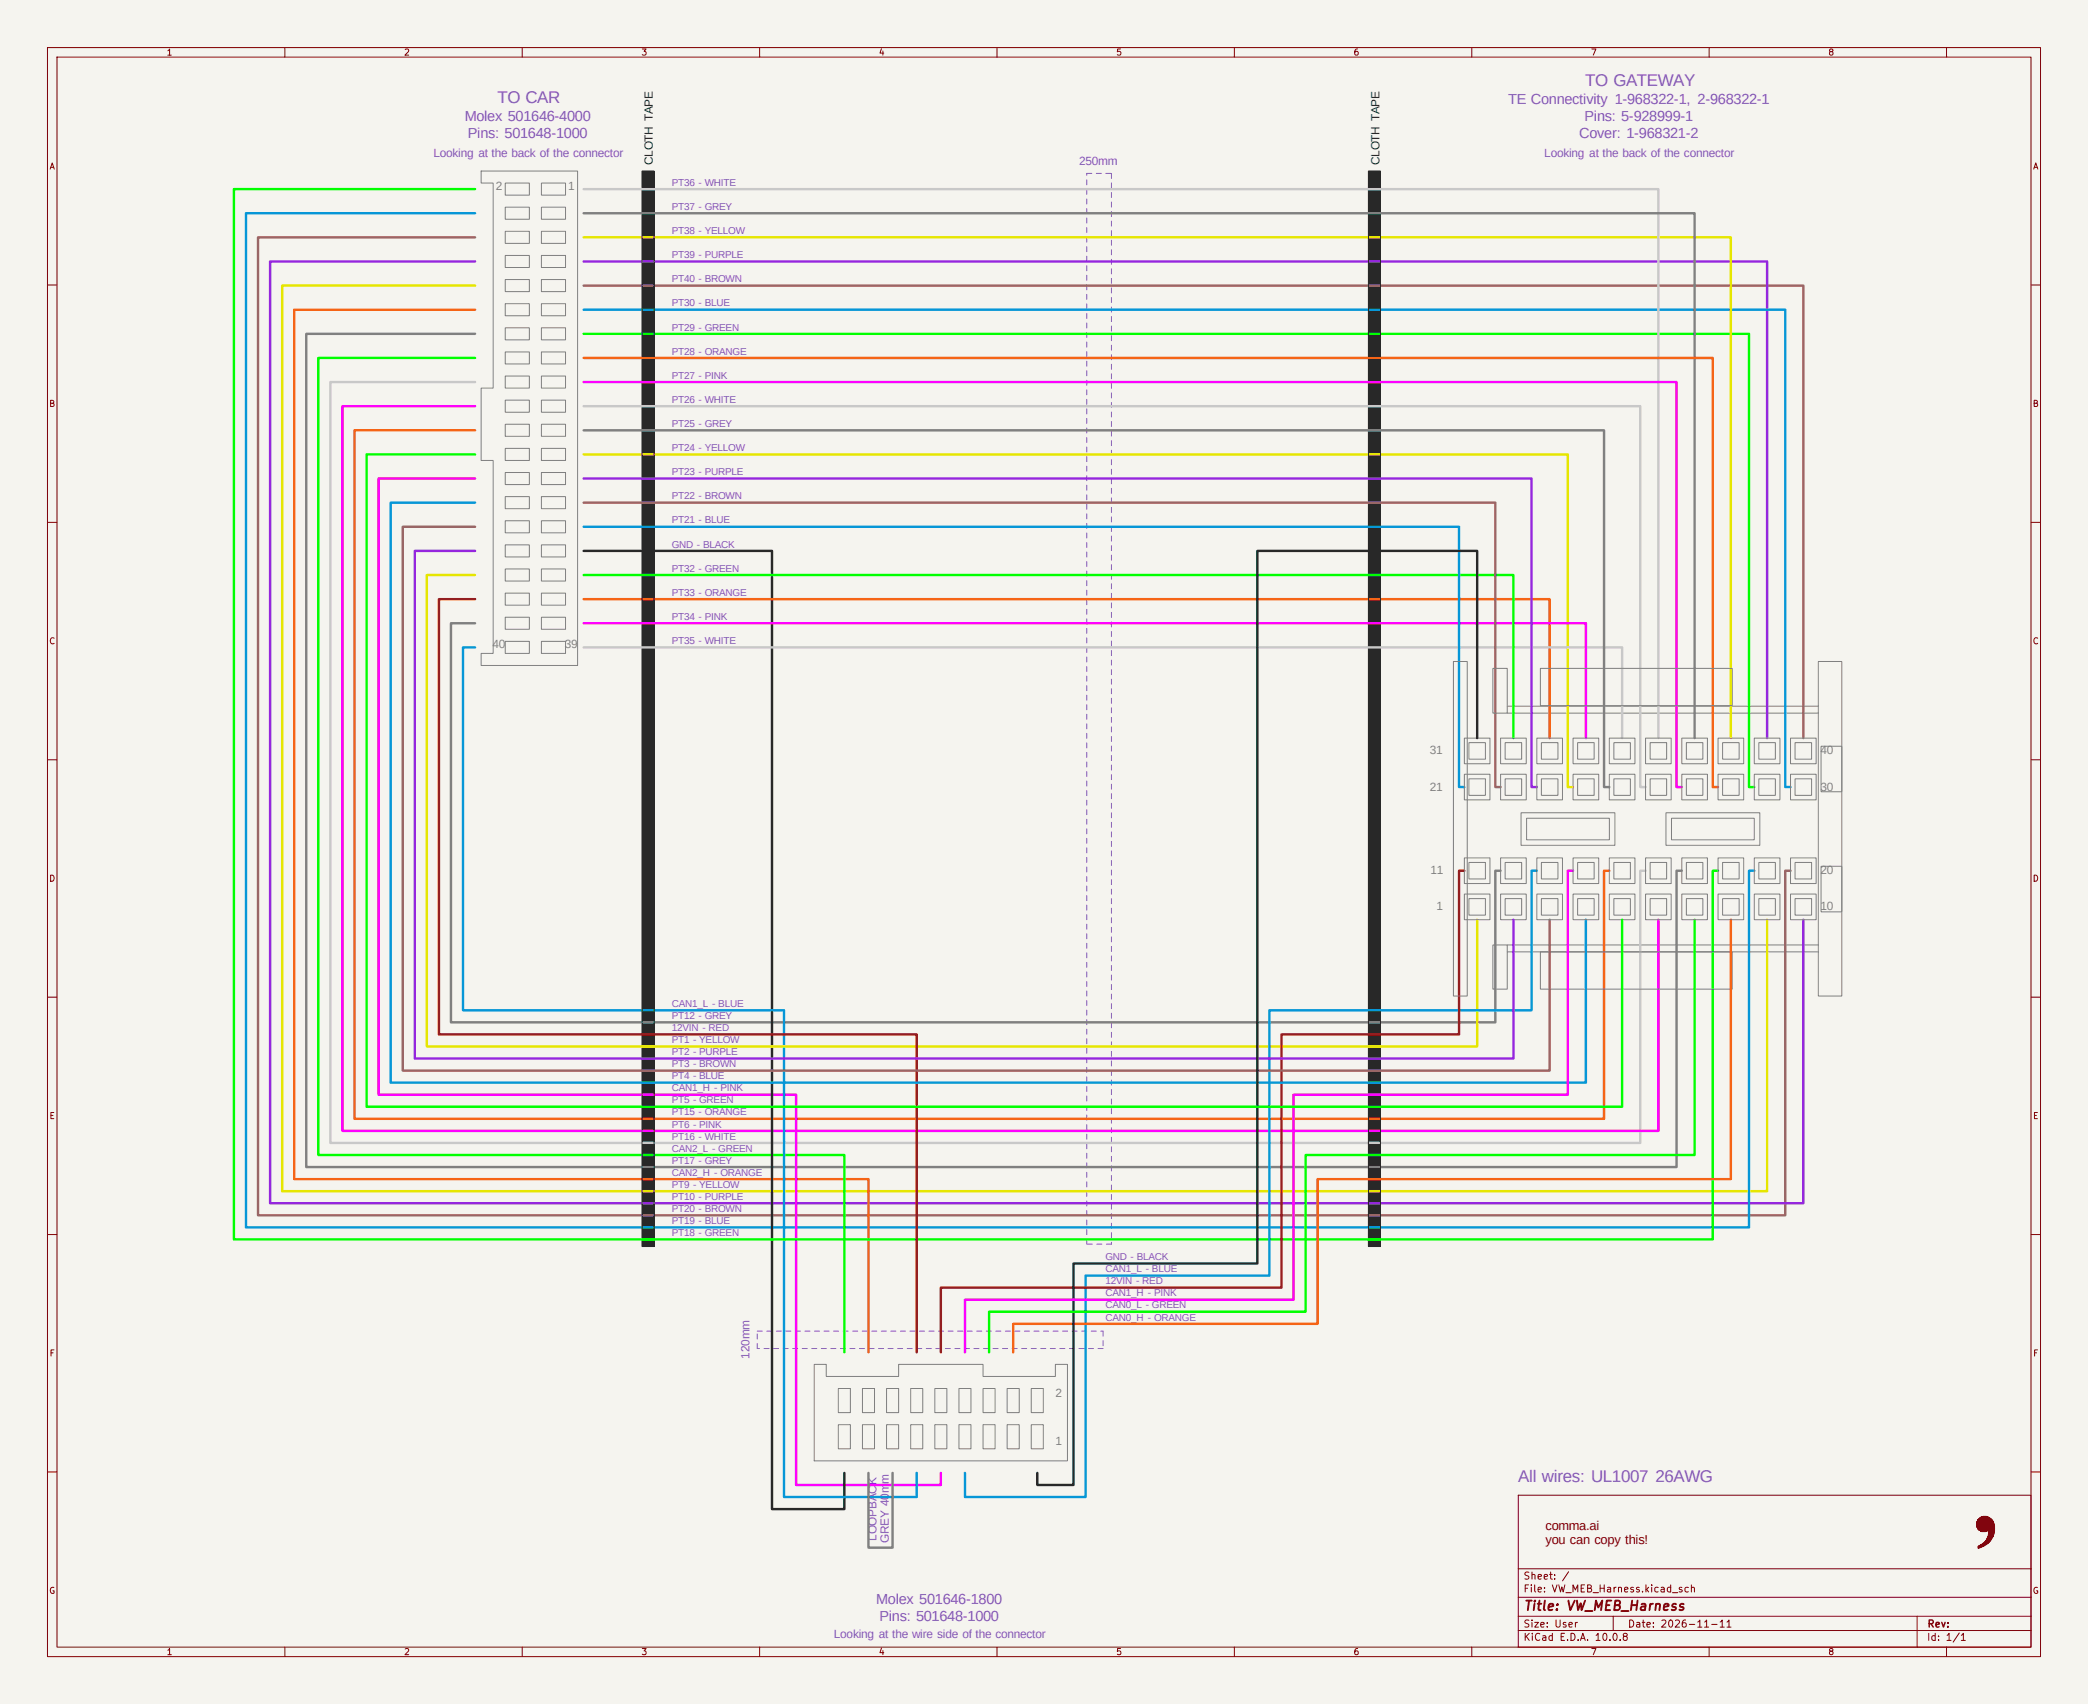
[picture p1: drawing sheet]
<svg xmlns="http://www.w3.org/2000/svg" width="440mm" height="359mm" viewBox="0 0 440 359" stroke-linecap="round" stroke-linejoin="round" font-family="sans-serif">
<defs><g id="words">
<g font-size="3.6" fill="#8252c2">
<text x="104.8" y="21.7">TO CAR</text>
<text x="333.9" y="18.1">TO GATEWAY</text>
<text x="319.8" y="312.2">All wires: UL1007 26AWG</text>
</g>
<g font-size="3.1" fill="#8252c2">
<text x="317.7" y="21.8">TE Connectivity 1-968322-1, 2-968322-1</text>
<text x="97.9" y="25.4">Molex 501646-4000</text>
<text x="98.6" y="29">Pins: 501648-1000</text>
<text x="332.7" y="29">Cover: 1-968321-2</text>
<text x="333.8" y="25.4">Pins: 5-928999-1</text>
<text x="184.6" y="337.8">Molex 501646-1800</text>
<text x="185.2" y="341.5">Pins: 501648-1000</text>
</g>
<g font-size="2.7" fill="#840000">
<text x="325.5" y="322.3">comma.ai</text>
<text x="325.5" y="325.2">you can copy this!</text>
</g>
<g font-size="2.5" fill="#8252c2">
<text x="91.3" y="33.1">Looking at the back of the connector</text>
<text x="227.3" y="34.8">250mm</text>
<text x="325.3" y="33.1">Looking at the back of the connector</text>
<text x="157.9" y="286.1" transform="rotate(-90 157.9 286.1)">120mm</text>
<text x="184.6" y="324.5" transform="rotate(-90 184.6 324.5)">LOOPBACK</text>
<text x="187.2" y="325" transform="rotate(-90 187.2 325)">GREY 40mm</text>
<text x="175.7" y="345">Looking at the wire side of the connector</text>
</g>
<g font-size="2.5" fill="#282828">
<text x="137.5" y="34.8" transform="rotate(-90 137.5 34.8)">CLOTH TAPE</text>
<text x="290.5" y="34.8" transform="rotate(-90 290.5 34.8)">CLOTH TAPE</text>
</g>
<g font-size="2.5" fill="#808080">
<text x="104.5" y="40">2</text>
<text x="119.7" y="40">1</text>
<text x="103.8" y="136.5">40</text>
<text x="119" y="136.5">39</text>
<text x="301.2" y="158.9">31</text>
<text x="383.4" y="158.9">40</text>
<text x="301.2" y="166.5">21</text>
<text x="383.4" y="166.5">30</text>
<text x="301.3" y="184.1">11</text>
<text x="383.4" y="184.1">20</text>
<text x="302.5" y="191.7">1</text>
<text x="383.4" y="191.7">10</text>
<text x="222.3" y="294.2">2</text>
<text x="222.3" y="304.4">1</text>
</g>
<g font-size="2.1" fill="#8252c2">
<text x="141.5" y="39.1">PT36 - WHITE</text>
<text x="141.5" y="44.2">PT37 - GREY</text>
<text x="141.5" y="49.3">PT38 - YELLOW</text>
<text x="141.5" y="54.4">PT39 - PURPLE</text>
<text x="141.5" y="59.5">PT40 - BROWN</text>
<text x="141.5" y="64.5">PT30 - BLUE</text>
<text x="141.5" y="69.6">PT29 - GREEN</text>
<text x="141.5" y="74.7">PT28 - ORANGE</text>
<text x="141.5" y="79.8">PT27 - PINK</text>
<text x="141.5" y="84.9">PT26 - WHITE</text>
<text x="141.5" y="89.9">PT25 - GREY</text>
<text x="141.5" y="95">PT24 - YELLOW</text>
<text x="141.5" y="100.1">PT23 - PURPLE</text>
<text x="141.5" y="105.2">PT22 - BROWN</text>
<text x="141.5" y="110.3">PT21 - BLUE</text>
<text x="141.5" y="115.3">GND - BLACK</text>
<text x="141.5" y="125.5">PT33 - ORANGE</text>
<text x="141.5" y="120.4">PT32 - GREEN</text>
<text x="141.5" y="130.6">PT34 - PINK</text>
<text x="141.5" y="135.7">PT35 - WHITE</text>
<text x="141.5" y="212.1">CAN1_L - BLUE</text>
<text x="141.5" y="214.6">PT12 - GREY</text>
<text x="141.5" y="219.7">PT1 - YELLOW</text>
<text x="141.5" y="217.2">12VIN - RED</text>
<text x="141.5" y="224.8">PT3 - BROWN</text>
<text x="141.5" y="222.2">PT2 - PURPLE</text>
<text x="141.5" y="227.3">PT4 - BLUE</text>
<text x="141.5" y="229.9">CAN1_H - PINK</text>
<text x="141.5" y="232.4">PT5 - GREEN</text>
<text x="141.5" y="234.9">PT15 - ORANGE</text>
<text x="141.5" y="237.5">PT6 - PINK</text>
<text x="141.5" y="245.1">PT17 - GREY</text>
<text x="141.5" y="240">PT16 - WHITE</text>
<text x="141.5" y="242.6">CAN2_L - GREEN</text>
<text x="141.5" y="247.6">CAN2_H - ORANGE</text>
<text x="141.5" y="250.2">PT9 - YELLOW</text>
<text x="141.5" y="255.3">PT20 - BROWN</text>
<text x="141.5" y="252.7">PT10 - PURPLE</text>
<text x="141.5" y="257.8">PT19 - BLUE</text>
<text x="141.5" y="260.3">PT18 - GREEN</text>
<text x="232.8" y="268">CAN1_L - BLUE</text>
<text x="232.8" y="265.4">GND - BLACK</text>
<text x="232.8" y="273">CAN1_H - PINK</text>
<text x="232.8" y="275.6">CAN0_L - GREEN</text>
<text x="232.8" y="270.5">12VIN - RED</text>
<text x="232.8" y="278.1">CAN0_H - ORANGE</text>
</g>
<text font-size="2" fill="#840000" x="320.8" y="339.7">Title: VW_MEB_Harness</text>
<g font-size="1.5" fill="#840000">
<text x="320.8" y="335.8">File: VW_MEB_Harness.kicad_sch</text>
<text x="320.8" y="333.1">Sheet: /</text>
<text x="320.8" y="346">KiCad E.D.A. 10.0.8</text>
<text x="320.8" y="343.2">Size: User</text>
<text x="342.8" y="343.2">Date: 2026-11-11</text>
<text x="405.8" y="346">Id: 1/1</text>
<text x="405.8" y="343.2">Rev:</text>
</g>
<g font-size="1.3" fill="#840000">
<text x="35" y="12">1</text>
<text x="85" y="12">2</text>
<text x="135" y="12">3</text>
<text x="185" y="12">4</text>
<text x="235" y="12">5</text>
<text x="285" y="12">6</text>
<text x="335" y="12">7</text>
<text x="385" y="12">8</text>
<text x="10.3" y="36">A</text>
<text x="428.1" y="36">A</text>
<text x="10.2" y="86">B</text>
<text x="428" y="86">B</text>
<text x="10.2" y="136">C</text>
<text x="428" y="136">C</text>
<text x="10.2" y="186">D</text>
<text x="428" y="186">D</text>
<text x="10.3" y="236">E</text>
<text x="428.1" y="236">E</text>
<text x="10.3" y="286">F</text>
<text x="428.1" y="286">F</text>
<text x="10.2" y="336">G</text>
<text x="428" y="336">G</text>
<text x="35" y="348.9">1</text>
<text x="85" y="348.9">2</text>
<text x="135" y="348.9">3</text>
<text x="185" y="348.9">4</text>
<text x="235" y="348.9">5</text>
<text x="285" y="348.9">6</text>
<text x="335" y="348.9">7</text>
<text x="385" y="348.9">8</text>
</g>
</g></defs>
<path d="M0 0h439.8v358.9h-439.8z" fill="#f5f4ef" stroke="#f5f4ef" stroke-width=".21"/>
<g fill="none" stroke="#840000" stroke-width=".21">
<path d="M10 10h419.8v338.9h-419.8zM12 12h415.8v334.9h-415.8zM60 10v2M110 10v2M160 10v2M210 10v2M260 10v2M310 10v2M360 10v2M410 10v2M10 60h2M427.8 60h2"/>
<path d="M10 110h2M427.8 110h2M10 160h2M427.8 160h2M10 210h2M427.8 210h2M10 260h2M427.8 260h2M10 310h2M319.8 314.9h108v32h-108zM427.8 310h2M319.8 336.4h108"/>
<path d="M319.8 330.4h108M60 346.9v2M110 346.9v2M160 346.9v2M210 346.9v2M260 346.9v2M310 346.9v2M319.8 343.4h108M319.8 340.4h108M339.8 340.4v3M360 346.9v2M403.8 340.4v6.5"/>
<path d="M410 346.9v2"/>
</g>
<g fill="#282828">
<path d="M288.2 36h2.6v226.5h-2.6z"/>
<path d="M135.2 36h2.6v226.5h-2.6z"/>
</g>
<g fill="#840000">
<path d="M418.8 323.4l1 .1z"/>
<path d="M418.9 322.5l1.1 .1z"/>
<path d="M418.9 323h1.1z"/>
<path d="M418.9 323l1.1 .1z"/>
<path d="M418.7 322.4h1.4z"/>
<path d="M418.8 322.4l1.3 .1z"/>
<path d="M418.9 322.6l1.1 .1z"/>
<path d="M418.9 322.7h1.1z"/>
<path d="M418.9 322.7l1.1 .1z"/>
<path d="M418.9 322.8l1.1 .1z"/>
<path d="M418.9 322.9l1.1 .1z"/>
<path d="M418.8 323.1l1.2 .1z"/>
<path d="M418.8 323.2l1.1 .1z"/>
<path d="M418.8 323.3h1.1z"/>
<path d="M418.8 323.3l1.1 .1z"/>
</g>
<path d="M416.9 322.3h3.2" fill="none" stroke="#840000" stroke-width=".21"/>
<g fill="#840000">
<path d="M418.7 323.5l1.1 .1z"/>
<path d="M418.7 323.6h1z"/>
<path d="M418.7 323.6l1 .1z"/>
<path d="M418.7 323.7l1 .1z"/>
<path d="M418.7 323.8l.9 .1z"/>
<path d="M418.6 323.9l1 .1z"/>
<path d="M418.6 324h1z"/>
<path d="M418.6 324.1l.9 .1z"/>
<path d="M418.5 324l1 .1z"/>
<path d="M418.4 324.2l1 .1z"/>
<path d="M418.4 324.3h1z"/>
<path d="M418.4 324.3l1 .1z"/>
<path d="M418.3 324.4l1 .1z"/>
</g>
<path d="M416.4 321.6h3.7M416.4 320.6h3.5M416.4 320.7h3.5M416.4 320.8h3.6M416.4 320.9h3.6M416.4 321h3.6M416.4 321.1h3.6M416.4 321.2h3.6M416.4 321.3h3.6M416.4 321.4h3.7M416.4 321.5h3.7" fill="none" stroke="#840000" stroke-width=".21"/>
<path d="M418.2 324.5l1 .1z" fill="#840000"/>
<path d="M416.5 321.6h3.6M416.5 321.7h3.6M416.5 321.8h3.6M416.5 321.9h3.6M416.6 321.9h3.5M416.6 322h3.5M416.7 322.1h3.4M416.8 322.2h3.3" fill="none" stroke="#840000" stroke-width=".21"/>
<g fill="#840000">
<path d="M417.1 322.4h1.6z"/>
<path d="M417.3 322.4l1.1 .1z"/>
<path d="M417.1 322.4l.1 .1z"/>
<path d="M417.4 322.5l.9 .1z"/>
<path d="M416.8 325.6h1.1z"/>
<path d="M418.2 324.6h1z"/>
<path d="M418.1 324.6l1 .1z"/>
<path d="M418.1 324.7l.9 .1z"/>
<path d="M418 324.8l1 .1z"/>
<path d="M417.9 324.9h1z"/>
<path d="M417.8 324.9l1 .1z"/>
<path d="M417.7 325l1 .1z"/>
<path d="M417.6 325.1l1 .1z"/>
<path d="M417.5 325.2l1 .1z"/>
<path d="M417.4 325.3h1z"/>
<path d="M417.2 325.3l1.1 .1z"/>
<path d="M417.1 325.4l1 .1z"/>
<path d="M417 325.5l1 .1z"/>
</g>
<path d="M416.5 320.5h3.2" fill="none" stroke="#840000" stroke-width=".21"/>
<g fill="#840000">
<path d="M416.7 325.6l1.1 .1z"/>
<path d="M416.7 325.7l.9 .1z"/>
<path d="M416.7 325.8l.7 .1z"/>
<path d="M416.7 325.9h.6z"/>
<path d="M416.7 325.9l.4 .1z"/>
<path d="M416.7 326l.1 .1z"/>
<path d="M417.7 319.4l.7 .1z"/>
<path d="M417.4 319.5h1.3z"/>
<path d="M417.2 319.5l1.7 .1z"/>
<path d="M417.1 319.6l1.9 .1z"/>
</g>
<g fill="none" stroke="#840000" stroke-width=".21">
<path d="M416.7 320l2.8 .1zM416.8 320h2.6M416.8 319.9l2.6 .1zM416.8 319.9h2.6M416.8 319.8l2.6 .1zM416.9 319.8h2.3M416.9 319.8h2.3zM417.1 319.7h2M417.1 319.6l1.9 .1zM417.1 319.7l2 .1zM417.2 319.5l1.7 .1zM417.4 319.5h1.3z"/>
<path d="M417.7 319.4l.7 .1zM416.4 321.5l3.7 .1zM416.4 320.5l3.5 .1zM416.4 320.6l3.5 .1zM416.4 320.7l3.5 .1zM416.4 320.8h3.6zM416.4 320.8l3.6 .1zM416.4 320.9l3.6 .1zM416.4 321l3.6 .1zM416.4 321.1h3.6zM416.4 321.1l3.6 .1zM416.4 321.2l3.6 .1z"/>
<path d="M416.4 321.3l3.6 .1zM416.4 321.4h3.7zM416.4 321.4l3.7 .1zM416.5 320.4h3.3M416.5 321.6l3.6 .1zM416.5 321.7h3.6zM416.5 320.4l3.2 .1zM416.5 320.4h3.3zM416.5 320.3h3.2M416.5 321.7l3.6 .1zM416.5 321.8l3.6 .1zM416.5 320.2l3.2 .1z"/>
<path d="M416.5 320.3l3.2 .1zM416.6 320.1h3M416.6 320.2h3.1M416.6 321.9l3.5 .1zM416.6 322h3.5zM416.6 320.1h3zM416.6 320.1l3.1 .1zM416.7 320h2.8M416.7 322l3.4 .1zM416.7 325.6l1.1 .1zM416.7 325.7l.9 .1zM416.7 325.8l.7 .1z"/>
<path d="M416.7 325.9h.6zM416.7 325.9l.4 .1zM416.7 326l.1 .1zM416.8 322.1l3.3 .1zM416.8 322.2l3.3 .1zM416.8 325.6h1.1zM416.9 322.3l3.2 .1zM417 325.5l1 .1zM417.1 322.4h1.6zM417.1 322.4l.1 .1zM417.1 325.4l1 .1zM417.2 325.3l1.1 .1z"/>
<path d="M417.3 322.4l1.1 .1zM417.4 322.5l.9 .1zM417.4 325.2l1 .1zM417.5 325.2h1zM417.6 325.1l1 .1zM417.7 325l1 .1zM417.8 324.9l1 .1zM417.9 324.9h1zM418 324.8l1 .1zM418.1 324.7l1 .1zM418.1 324.6l1 .1zM418.2 324.5l1 .1z"/>
<path d="M418.2 324.6h1zM418.3 324.4l1 .1zM418.4 324.2l1 .1zM418.4 324.3h1zM418.4 324.3l1 .1zM418.5 324l1 .1zM418.6 323.9l1 .1zM418.6 324h1zM418.6 324.1l.9 .1zM418.7 323.7l1 .1zM418.7 323.8l.9 .1zM418.7 322.4h1.4z"/>
<path d="M418.7 323.5l1.1 .1zM418.7 323.6h1zM418.7 323.6l1 .1zM418.8 323.4l1 .1zM418.8 322.4l1.3 .1zM418.8 323.1l1.2 .1zM418.8 323.2l1.1 .1zM418.8 323.3h1.1zM418.8 323.3l1.1 .1zM418.9 322.5l1.1 .1zM418.9 323h1.1zM418.9 323l1.1 .1z"/>
<path d="M418.9 322.6l1.1 .1zM418.9 322.7h1.1zM418.9 322.7l1.1 .1zM418.9 322.8l1.1 .1zM418.9 322.9l1.1 .1z"/>
</g>
<g fill="none" stroke="#8252c2" stroke-width=".21">
<path d="M228.9 37.9v1M228.9 39.9v1M230 36.5h-1.1v.4M230.9 36.5h1.1M232.9 36.5h1.1M234.1 36.5v1.1M234.1 38.5v1.1M228.9 41.9v1.1M228.9 43.9v1.1M228.9 45.9v1.1M228.9 47.9v1.1M228.9 49.9v1.1"/>
<path d="M228.9 51.9v1.1M228.9 54v1M228.9 56v1M228.9 58v1M228.9 60v1M234.1 40.5v1.1M234.1 42.6v1M234.1 44.6v1M234.1 46.6v1M234.1 48.6v1M234.1 50.6v1.1M234.1 52.6v1.1"/>
<path d="M234.1 54.6v1.1M234.1 56.6v1.1M234.1 58.6v1.1M228.9 62v1.1M228.9 64v1.1M228.9 66v1.1M228.9 68v1.1M228.9 70v1.1M228.9 72v1.1M228.9 74.1v1M228.9 76.1v1M228.9 78.1v1"/>
<path d="M234.1 60.6v1.1M234.1 62.7v1M234.1 64.7v1M234.1 66.7v1M234.1 68.7v1M234.1 70.7v1.1M234.1 72.7v1.1M234.1 74.7v1.1M234.1 76.7v1.1M234.1 78.7v1.1M228.9 80.1v1M228.9 82.1v1.1"/>
<path d="M228.9 84.1v1.1M228.9 86.1v1.1M228.9 88.1v1.1M228.9 90.1v1.1M228.9 92.1v1.1M228.9 94.2v1M228.9 96.2v1M228.9 98.2v1M234.1 80.7v1.1M234.1 82.8v1M234.1 84.8v1M234.1 86.8v1"/>
<path d="M234.1 88.8v1M234.1 90.8v1.1M234.1 92.8v1.1M234.1 94.8v1.1M234.1 96.8v1.1M234.1 98.8v1.1M228.9 100.2v1M228.9 102.2v1.1M228.9 104.2v1.1M228.9 106.2v1.1M228.9 108.2v1.1M228.9 110.2v1.1"/>
<path d="M228.9 112.2v1.1M228.9 114.3v1M228.9 116.3v1M228.9 118.3v1M234.1 100.8v1.1M234.1 102.9v1M234.1 104.9v1M234.1 106.9v1M234.1 108.9v1M234.1 110.9v1.1M234.1 112.9v1.1M234.1 114.9v1.1"/>
<path d="M234.1 116.9v1.1M234.1 118.9v1.1M228.9 120.3v1M228.9 122.3v1.1M228.9 124.3v1.1M228.9 126.3v1.1M228.9 128.3v1.1M228.9 130.3v1.1M228.9 132.3v1.1M228.9 134.4v1M228.9 136.4v1M228.9 138.4v1"/>
<path d="M234.1 120.9v1.1M234.1 123v1M234.1 125v1M234.1 127v1M234.1 129v1M234.1 131v1.1M234.1 133v1.1M234.1 135v1.1M234.1 137v1.1M234.1 139v1.1M228.9 140.4v1M228.9 142.4v1.1"/>
<path d="M228.9 144.4v1.1M228.9 146.4v1.1M228.9 148.4v1.1M228.9 150.4v1.1M228.9 152.4v1.1M228.9 154.5v1M228.9 156.5v1M228.9 158.5v1M234.1 141v1.1M234.1 143.1v1M234.1 145.1v1M234.1 147.1v1"/>
<path d="M234.1 149.1v1M234.1 151.1v1.1M234.1 153.1v1.1M234.1 155.1v1.1M234.1 157.1v1.1M234.1 159.1v1.1M228.9 160.5v1M228.9 162.5v1.1M228.9 164.5v1.1M228.9 166.5v1.1M228.9 168.5v1.1M228.9 170.5v1.1"/>
<path d="M228.9 172.5v1.1M228.9 174.6v1M228.9 176.6v1M228.9 178.6v1M234.1 161.1v1.1M234.1 163.2v1M234.1 165.2v1M234.1 167.2v1M234.1 169.2v1M234.1 171.2v1.1M234.1 173.2v1.1M234.1 175.2v1.1"/>
<path d="M234.1 177.2v1.1M234.1 179.2v1.1M228.9 180.6v1M228.9 182.6v1.1M228.9 184.6v1.1M228.9 186.6v1.1M228.9 188.6v1.1M228.9 190.6v1.1M228.9 192.6v1.1M228.9 194.7v1M228.9 196.7v1M228.9 198.7v1"/>
<path d="M234.1 181.2v1.1M234.1 183.3v1M234.1 185.3v1M234.1 187.3v1M234.1 189.3v1M234.1 191.3v1.1M234.1 193.3v1.1M234.1 195.3v1.1M234.1 197.3v1.1M234.1 199.3v1.1M228.9 200.7v1M228.9 202.7v1.1"/>
<path d="M228.9 204.7v1.1M228.9 206.7v1.1M228.9 208.7v1.1M228.9 210.7v1.1M228.9 212.7v1.1M228.9 214.8v1M228.9 216.8v1M228.9 218.8v1M234.1 201.3v1.1M234.1 203.4v1M234.1 205.4v1M234.1 207.4v1"/>
<path d="M234.1 209.4v1M234.1 211.4v1.1M234.1 213.4v1.1M234.1 215.4v1.1M234.1 217.4v1.1M234.1 219.4v1.1M228.9 220.8v1M228.9 222.8v1.1M228.9 224.8v1.1M228.9 226.8v1.1M228.9 228.8v1.1M228.9 230.8v1.1"/>
<path d="M228.9 232.8v1.1M228.9 234.9v1M228.9 236.9v1M228.9 238.9v1M234.1 221.4v1.1M234.1 223.5v1M234.1 225.5v1M234.1 227.5v1M234.1 229.5v1M234.1 231.5v1.1M234.1 233.5v1.1M234.1 235.5v1.1"/>
<path d="M234.1 237.5v1.1M234.1 239.5v1.1M228.9 240.9v1M228.9 242.9v1.1M228.9 244.9v1.1M228.9 246.9v1.1M228.9 248.9v1.1M228.9 250.9v1.1M228.9 252.9v1.1M228.9 255v1M228.9 257v1M228.9 259v1"/>
<path d="M234.1 241.5v1.1M234.1 243.6v1M234.1 245.6v1M234.1 247.6v1M234.1 249.6v1M234.1 251.6v1.1M234.1 253.6v1.1M234.1 255.6v1.1M234.1 257.6v1.1M234.1 259.6v1.1M228.9 261v1M229 262h1.1"/>
<path d="M231 262h1.1M234.1 261.6v.4h-1.1M159.5 280.4h1.1M159.5 283v1h.5M159.5 281v1M160.9 284h1.1M161.5 280.4h1.1M162.9 284h1.1M163.5 280.4h1.1M164.9 284h1.1M165.5 280.4h1.1M167 284h1"/>
<path d="M167.5 280.4h1.1M169 284h1M169.5 280.4h1.1M171 284h1M171.6 280.4h1M173 284h1.1M173.6 280.4h1M175 284h1.1M175.6 280.4h1M177 284h1.1M177.6 280.4h1.1M179 284h1.1"/>
<path d="M179.6 280.4h1.1M181 284h1.1M181.6 280.4h1.1M183 284h1.1M183.6 280.4h1.1M185 284h1.1M185.6 280.4h1.1M187.1 284h1M187.6 280.4h1.1M189.1 284h1M189.6 280.4h1.1M191.1 284h1"/>
<path d="M191.7 280.4h1M193.1 284h1M193.7 280.4h1M195.1 284h1.1M195.7 280.4h1M197.1 284h1.1M197.7 280.4h1M199.1 284h1.1M199.7 280.4h1.1M201.1 284h1.1M201.7 280.4h1.1M203.1 284h1.1"/>
<path d="M203.7 280.4h1.1M205.2 284h1M205.7 280.4h1.1M207.2 284h1M207.7 280.4h1.1M209.2 284h1M209.8 280.4h1M211.2 284h1M211.8 280.4h1M213.2 284h1M213.8 280.4h1M215.2 284h1.1"/>
<path d="M215.8 280.4h1M217.2 284h1.1M217.8 280.4h1M219.2 284h1.1M219.8 280.4h1.1M221.2 284h1.1M221.8 280.4h1.1M223.2 284h1.1M223.8 280.4h1.1M225.2 284h1.1M225.8 280.4h1.1M227.3 284h1"/>
<path d="M227.8 280.4h1.1M229.3 284h1M229.8 280.4h1.1M231.3 284h1M231.9 280.4h.4v1M232.3 282.4v1"/>
</g>
<g fill="none" stroke="#808080" stroke-width=".21">
<path d="M101.3 36h20.4v104.2h-20.4v-2.6h2.6v-40.6h-2.6v-15.3h2.6v-43.1h-2.6zM106.4 38.6h5.1v2.5h-5.1zM114 38.6h5.1v2.5h-5.1zM106.4 58.9h5.1v2.5h-5.1zM106.4 53.8h5.1v2.5h-5.1zM106.4 48.7h5.1v2.6h-5.1zM106.4 43.6h5.1v2.6h-5.1zM114 58.9h5.1v2.5h-5.1zM114 53.8h5.1v2.5h-5.1zM114 48.7h5.1v2.6h-5.1zM114 43.6h5.1v2.6h-5.1zM106.4 64h5.1v2.5h-5.1z"/>
<path d="M106.4 79.2h5.1v2.5h-5.1zM106.4 74.1h5.1v2.6h-5.1zM106.4 69h5.1v2.6h-5.1zM114 64h5.1v2.5h-5.1zM114 79.2h5.1v2.5h-5.1zM114 74.1h5.1v2.6h-5.1zM114 69h5.1v2.6h-5.1zM106.4 84.3h5.1v2.5h-5.1zM106.4 89.4h5.1v2.5h-5.1zM106.4 99.5h5.1v2.6h-5.1zM106.4 94.4h5.1v2.6h-5.1zM114 84.3h5.1v2.5h-5.1z"/>
<path d="M114 99.5h5.1v2.6h-5.1zM114 94.4h5.1v2.6h-5.1zM114 89.4h5.1v2.5h-5.1zM106.4 119.8h5.1v2.6h-5.1zM106.4 114.8h5.1v2.5h-5.1zM106.4 109.7h5.1v2.5h-5.1zM106.4 104.6h5.1v2.5h-5.1zM114 119.8h5.1v2.6h-5.1zM114 114.8h5.1v2.5h-5.1zM114 109.7h5.1v2.5h-5.1zM114 104.6h5.1v2.5h-5.1zM106.4 124.9h5.1v2.6h-5.1z"/>
<path d="M106.4 130h5.1v2.5h-5.1zM106.4 135.1h5.1v2.5h-5.1zM114 124.9h5.1v2.6h-5.1zM114 135.1h5.1v2.5h-5.1zM114 130h5.1v2.5h-5.1zM306.1 139.3h2.9v70.5h-2.9zM383 139.3h4.9v70.5h-4.9zM308.4 155.5h5.4v5.4h-5.4zM309.4 156.4h3.5v3.5h-3.5zM314.5 140.8h3v9.4h-3zM316.1 155.5h5.4v5.4h-5.4zM317 156.4h3.5v3.5h-3.5z"/>
<path d="M317.5 148.7h65.5M317.5 150.2h65.5M323.7 155.5h5.4v5.4h-5.4zM324.5 140.8h40.4v7.8h-40.4zM324.7 156.4h3.4v3.5h-3.4zM331.3 155.5h5.4v5.4h-5.4zM332.3 156.4h3.5v3.5h-3.5zM339 155.5h5.4v5.4h-5.4zM339.9 156.4h3.5v3.5h-3.5zM346.6 155.5h5.4v5.4h-5.4zM347.6 156.4h3.4v3.5h-3.4zM354.2 155.5h5.4v5.4h-5.4z"/>
<path d="M355.2 156.4h3.5v3.5h-3.5zM361.9 155.5h5.4v5.4h-5.4zM362.8 156.4h3.5v3.5h-3.5zM369.5 155.5h5.4v5.4h-5.4zM370.5 156.4h3.4v3.5h-3.4zM377.1 155.5h5.4v5.4h-5.4zM378.1 156.4h3.5v3.5h-3.5zM383.6 157.2h4.3v9.6h-4.3zM308.4 163.1h5.4v5.4h-5.4zM309.4 164h3.5v3.5h-3.5zM316.1 163.1h5.4v5.4h-5.4zM317 164h3.5v3.5h-3.5z"/>
<path d="M320.4 171.2h19.8v6.8h-19.8zM321.5 172.3h17.5v4.6h-17.5zM323.7 163.1h5.4v5.4h-5.4zM324.7 164h3.4v3.5h-3.4zM331.3 163.1h5.4v5.4h-5.4zM332.3 164h3.5v3.5h-3.5zM339 163.1h5.4v5.4h-5.4zM339.9 164h3.5v3.5h-3.5zM346.6 163.1h5.4v5.4h-5.4zM347.6 164h3.4v3.5h-3.4zM350.9 171.2h19.8v6.8h-19.8zM352.1 172.3h17.4v4.6h-17.4z"/>
<path d="M354.2 163.1h5.4v5.4h-5.4zM355.2 164h3.5v3.5h-3.5zM361.9 163.1h5.4v5.4h-5.4zM362.8 164h3.5v3.5h-3.5zM369.5 163.1h5.4v5.4h-5.4zM370.5 164h3.4v3.5h-3.4zM377.1 163.1h5.4v5.4h-5.4zM378.1 164h3.5v3.5h-3.5zM308.4 188.3h5.4v5.4h-5.4zM308.4 180.7h5.4v5.4h-5.4zM309.4 189.3h3.5v3.4h-3.5zM309.4 181.7h3.5v3.4h-3.5z"/>
<path d="M314.5 199h3v9.3h-3zM316.1 188.3h5.4v5.4h-5.4zM316.1 180.7h5.4v5.4h-5.4zM317 189.3h3.5v3.4h-3.5zM317 181.7h3.5v3.4h-3.5zM317.5 199h65.5M323.7 180.7h5.4v5.4h-5.4zM323.7 188.3h5.4v5.4h-5.4zM324.7 189.3h3.4v3.4h-3.4zM324.7 181.7h3.4v3.4h-3.4zM331.3 188.3h5.4v5.4h-5.4zM331.3 180.7h5.4v5.4h-5.4z"/>
<path d="M332.3 189.3h3.5v3.4h-3.5zM332.3 181.7h3.5v3.4h-3.5zM339 180.7h5.4v5.4h-5.4zM339 188.3h5.4v5.4h-5.4zM339.9 181.7h3.5v3.4h-3.5zM339.9 189.3h3.5v3.4h-3.5zM346.6 180.7h5.4v5.4h-5.4zM346.6 188.3h5.4v5.4h-5.4zM347.6 189.3h3.4v3.4h-3.4zM347.6 181.7h3.4v3.4h-3.4zM354.2 180.7h5.4v5.4h-5.4zM354.2 188.3h5.4v5.4h-5.4z"/>
<path d="M355.2 181.7h3.5v3.4h-3.5zM355.2 189.3h3.5v3.4h-3.5zM361.9 180.7h5.4v5.4h-5.4zM361.9 188.3h5.4v5.4h-5.4zM362.8 181.7h3.5v3.4h-3.5zM362.8 189.3h3.5v3.4h-3.5zM369.5 188.3h5.4v5.4h-5.4zM369.5 180.7h5.4v5.4h-5.4zM370.5 181.7h3.4v3.4h-3.4zM370.5 189.3h3.4v3.4h-3.4zM377.1 180.7h5.4v5.4h-5.4zM377.1 188.3h5.4v5.4h-5.4z"/>
<path d="M378.1 181.7h3.5v3.4h-3.5zM378.1 189.3h3.5v3.4h-3.5zM383.6 182.5h4.3v9.6h-4.3zM317.5 200.5h65.5M324.5 200.5h40.4v7.8h-40.4zM171.5 287.4h2.5v2.5h15.3v-2.5h17.8v2.5h15.2v-2.5h2.5v20.3h-53.3zM176.6 292.4h2.5v5.1h-2.5zM181.7 292.4h2.5v5.1h-2.5zM186.7 292.4h2.6v5.1h-2.6zM191.8 292.4h2.6v5.1h-2.6zM196.9 292.4h2.5v5.1h-2.5zM202 292.4h2.5v5.1h-2.5z"/>
<path d="M207.1 292.4h2.5v5.1h-2.5zM212.1 292.4h2.6v5.1h-2.6zM217.2 292.4h2.6v5.1h-2.6zM176.6 300.1h2.5v5h-2.5zM181.7 300.1h2.5v5h-2.5zM186.7 300.1h2.6v5h-2.6zM191.8 300.1h2.6v5h-2.6zM196.9 300.1h2.5v5h-2.5zM202 300.1h2.5v5h-2.5zM207.1 300.1h2.5v5h-2.5zM212.1 300.1h2.6v5h-2.6zM217.2 300.1h2.6v5h-2.6z"/>
</g>
<path d="M100.1 50h-45.7v206h321.6v-72.6h1.1M122.9 60.2h256.9v95.3M100.1 111h-15.3v114.5h241.6v-31.8M122.9 105.9h192.1v59.9h1.1" fill="none" stroke="#966" stroke-width=".51"/>
<path d="M100.1 55.1h-43.2v198.3h322.9v-59.7M122.9 55.1h249.3v100.4M100.1 116h-12.7v106.9h231.4v-29.2M122.9 100.8h199.7v65h1.1" fill="none" stroke="#9526de" stroke-width=".51"/>
<path d="M122.9 44.9h234v110.6M100.1 70.3h-35.6v175.5h288.6v-62.4h1.1M122.9 90.6h215v75.2h1.1M100.1 131.3h-5.1v84h220v-31.9h1.1M182.9 310.2v15.8h5.1v-15.8" fill="none" stroke="#808080" stroke-width=".51"/>
<path d="M122.9 39.8h226.4v115.7M100.1 80.5h-30.5v160.2h275.9v-57.3h1.1M122.9 85.6h222.6v80.2h1.1M122.9 136.4h218.8v19.1" fill="none" stroke="#c8c8c8" stroke-width=".51"/>
<path d="M122.9 50h241.7v105.5M100.1 60.2h-40.7v190.7h312.8v-57.2M122.9 95.7h207.3v70.1h1.1M100.1 121.1h-10.2v99.3h221.2v-26.7" fill="none" stroke="#e6e600" stroke-width=".51"/>
<path d="M100.1 65.2h-38.1v183.1h120.9v36.5M122.9 75.4h237.9v90.4h1.1M100.1 90.6h-25.4v145h263.2v-52.2h1.1M122.9 126.2h203.5v29.3M364.6 193.7v54.6h-87.1v30.5h-64.1v6" fill="none" stroke="#f56416" stroke-width=".51"/>
<path d="M100.1 85.6h-28v152.6h277.2v-44.5M122.9 80.5h230.2v85.3h1.1M100.1 100.8h-20.3v129.8h87.9v82.2h30.5v-2.6M122.9 131.3h211.1v24.2M331.3 183.4h-1.1v47.2h-57.7v43.1h-69.2v11.1" fill="none" stroke="#f0f" stroke-width=".51"/>
<path d="M100.1 44.9h-48.3v213.6h316.6v-75.1h1.1M122.9 65.2h253.1v100.6h1.1M100.1 105.9h-17.8v122.1h251.7v-34.3M122.9 111h184.4v54.8h1.1M100.1 136.4h-2.6v76.4h67.6v102.5h28v-5.1M323.7 183.4h-1.1v29.4h-55.2v55.9h-38.7v46.6h-25.4v-5.1" fill="none" stroke="#0696d7" stroke-width=".51"/>
<path d="M100.1 39.8h-50.8v221.2h311.5v-77.6h1.1M100.1 75.4h-33v167.9h110.8v41.5M122.9 70.3h245.5v95.5h1.1M100.1 95.7h-22.9v137.4h264.5v-39.4M122.9 121.1h195.9v34.4M356.9 193.7v49.6h-81.9v33h-66.7v8.5" fill="none" stroke="#0f0" stroke-width=".51"/>
<path d="M122.9 116h39.7v201.8h15.3v-7.6M311.1 155.5v-39.5h-46.3v150.1h-38.7v46.7h-7.6v-2.6" fill="none" stroke="#282828" stroke-width=".51"/>
<path d="M135.2 36h2.6v226.5h-2.6zM288.2 36h2.6v226.5h-2.6z" fill="none" stroke="#282828" stroke-width=".21"/>
<path d="M100.1 126.2h-7.7v91.7h100.7v66.9M308.4 183.4h-1.1v34.5h-37.4v53.3h-71.7v13.6" fill="none" stroke="#c90d0c" stroke-width=".51"/>
<use href="#words"/>
</svg>
